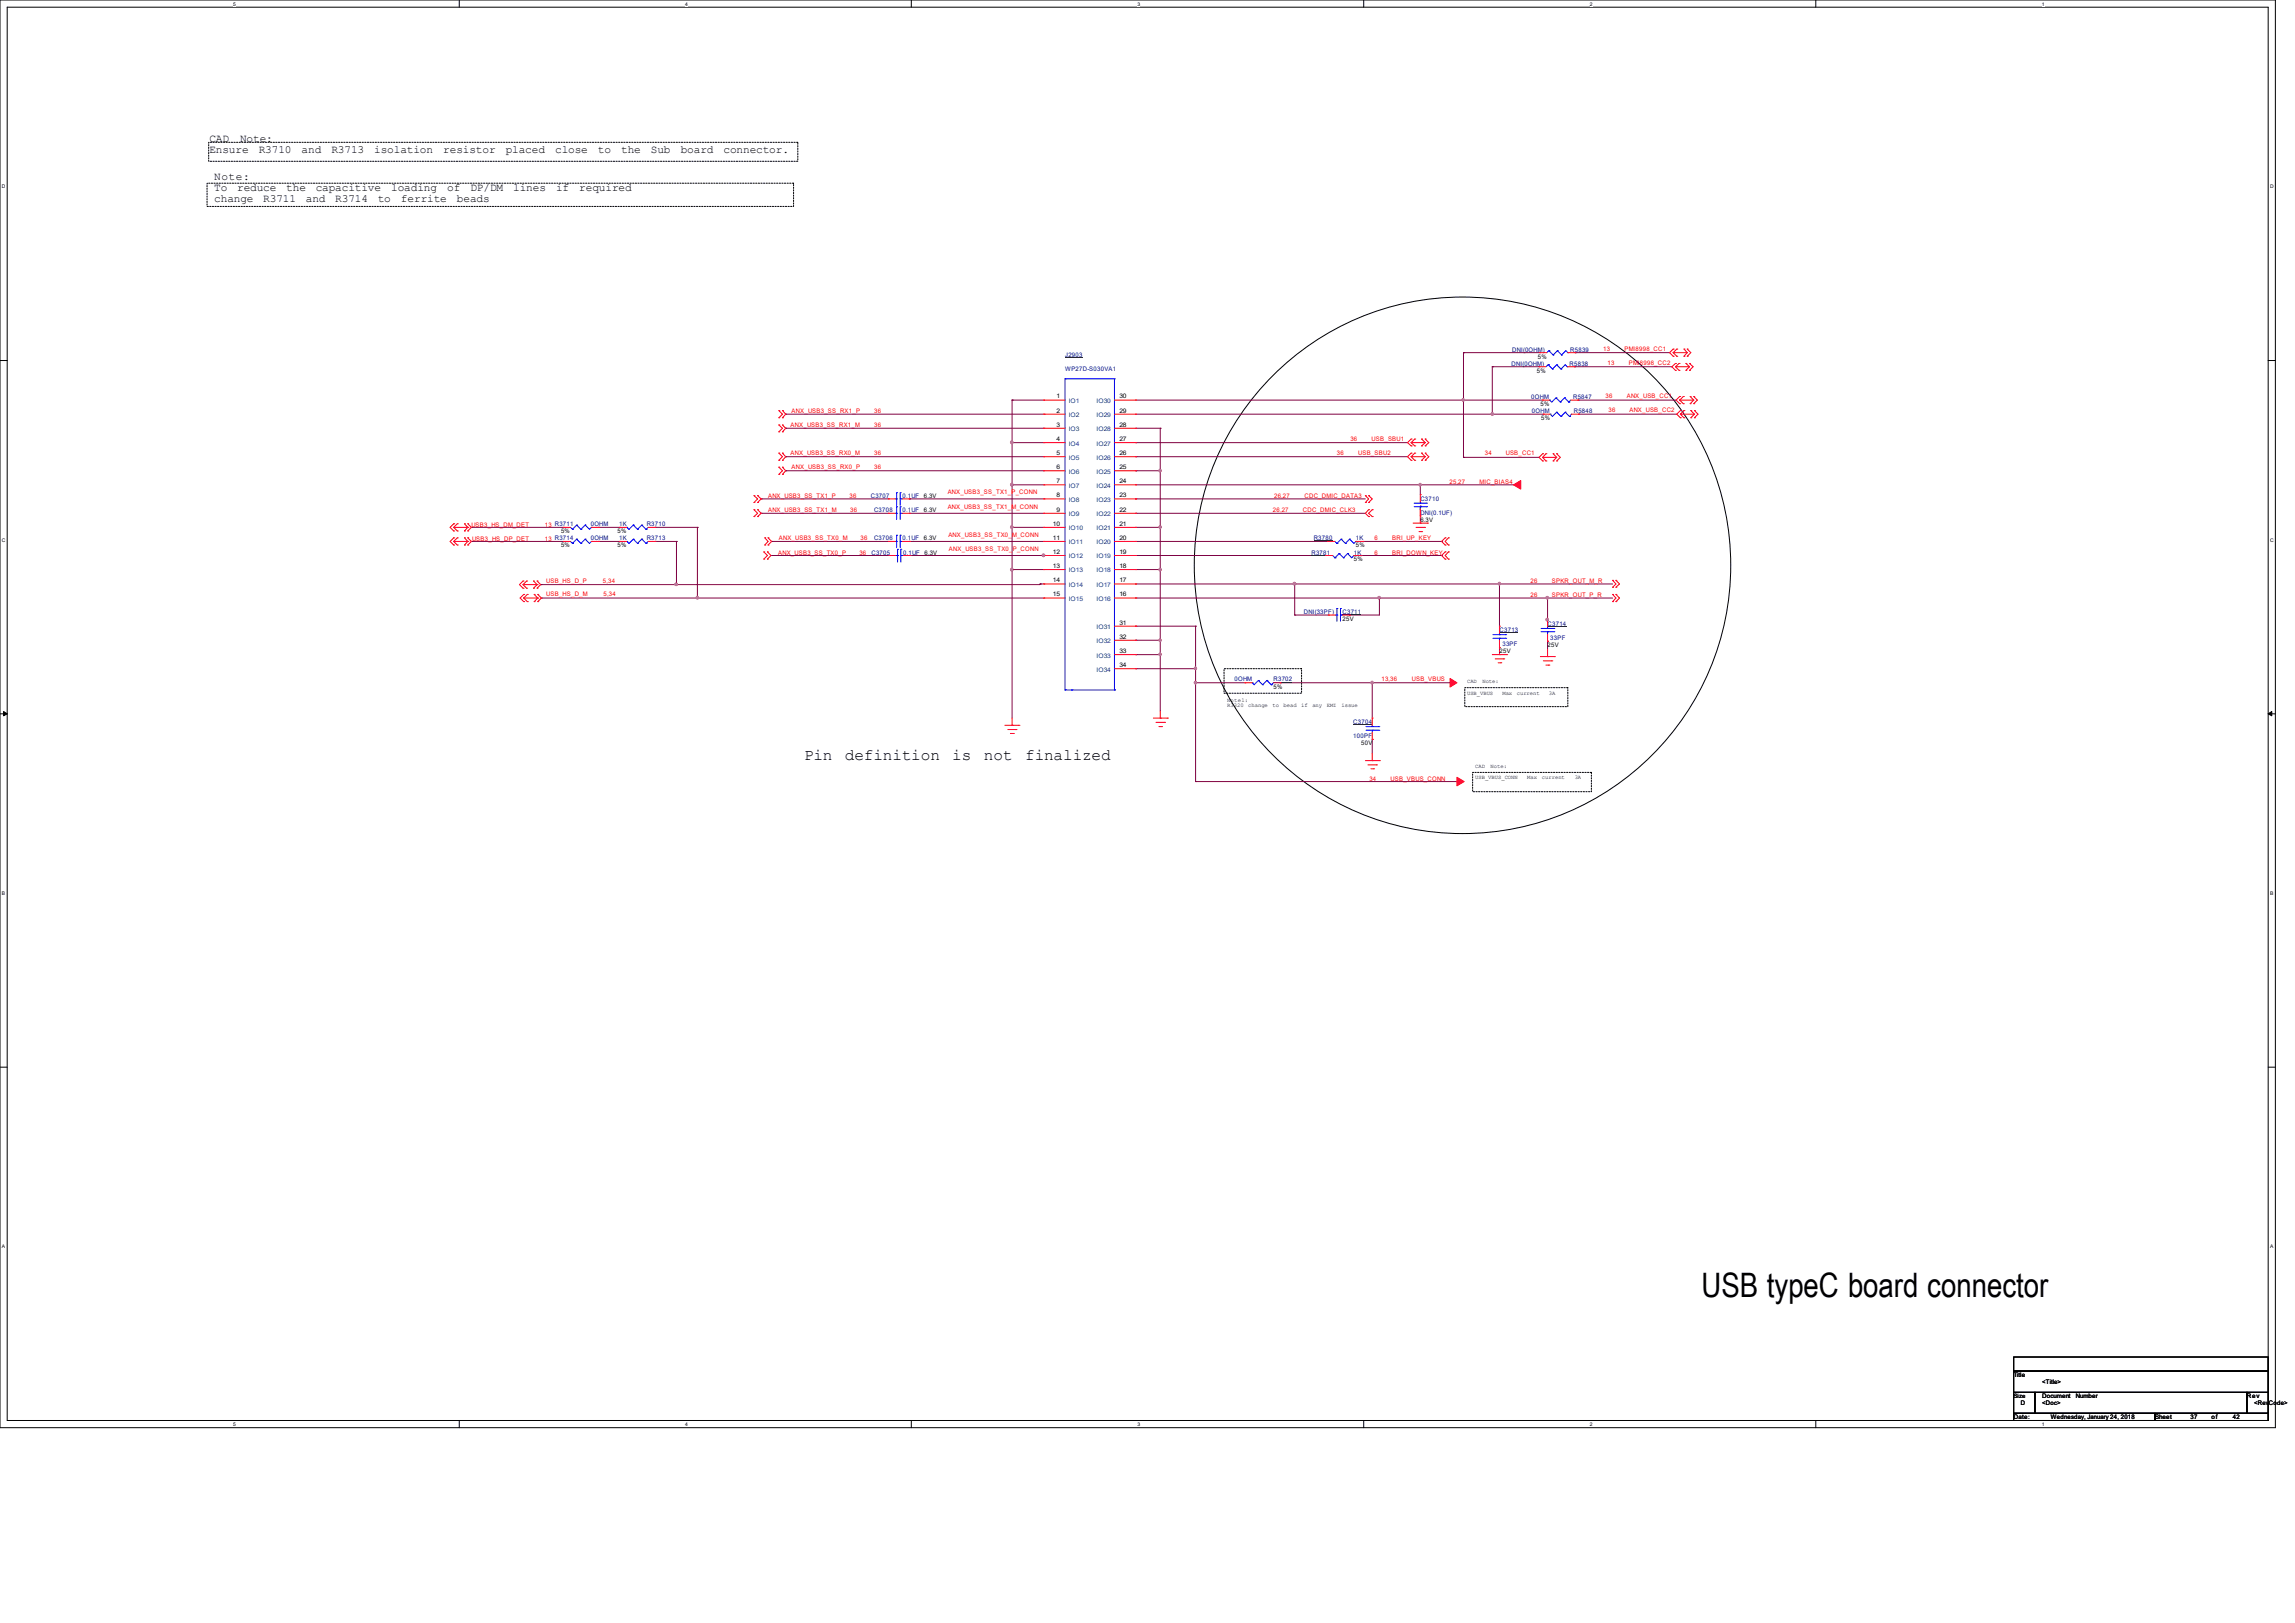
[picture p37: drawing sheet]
<svg xmlns="http://www.w3.org/2000/svg" width="297mm" height="210mm" viewBox="0 0 297 210" stroke-linecap="round" stroke-linejoin="round" font-family="sans-serif">
<defs><g id="words">
<text font-size="4.4" x="220.2" y="167.9">USB typeC board connector</text>
<g font-size="2.1">
<text x="104.1" y="98.3">Pin</text>
<text x="109.3" y="98.3">definition</text>
<text x="123.2" y="98.3">is</text>
<text x="127.3" y="98.3">not</text>
<text x="132.7" y="98.3">finalized</text>
</g>
<g font-size="1.4">
<text x="27.1" y="18.4">CAD</text>
<text x="27.1" y="19.8">Ensure</text>
<text x="27.7" y="23.2">Note:</text>
<text x="31.1" y="18.4">Note:</text>
<text x="33.5" y="19.8">R3710</text>
<text x="39" y="19.8">and</text>
<text x="42.9" y="19.8">R3713</text>
<text x="48.4" y="19.8">isolation</text>
<text x="57.4" y="19.8">resistor</text>
<text x="65.5" y="19.8">placed</text>
<text x="71.8" y="19.8">close</text>
<text x="77.4" y="19.8">to</text>
<text x="80.4" y="19.8">the</text>
<text x="84.2" y="19.8">Sub</text>
<text x="88.1" y="19.8">board</text>
<text x="93.6" y="19.8">connector.</text>
<text x="27.7" y="24.7">To</text>
<text x="27.7" y="26.1">change</text>
<text x="30.7" y="24.7">reduce</text>
<text x="34.1" y="26.1">R3711</text>
<text x="37" y="24.7">the</text>
<text x="39.6" y="26.1">and</text>
<text x="40.9" y="24.7">capacitive</text>
<text x="43.4" y="26.1">R3714</text>
<text x="48.9" y="26.1">to</text>
<text x="50.6" y="24.7">loading</text>
<text x="51.9" y="26.1">ferrite</text>
<text x="57.9" y="24.7">of</text>
<text x="59.1" y="26.1">beads</text>
<text x="60.9" y="24.7">DP/DM</text>
<text x="66.4" y="24.7">lines</text>
<text x="72" y="24.7">if</text>
<text x="75" y="24.7">required</text>
</g>
<g font-size=".8" fill="#000080">
<text x="137.8" y="46.1">J2903</text>
<text x="137.8" y="48">WP27D-S030VA1</text>
<text x="195.6" y="47.3">DNI(0OHM)</text>
<text x="195.7" y="45.5">DNI(0OHM)</text>
<text x="203.1" y="47.3">R5838</text>
<text x="203.2" y="45.5">R5839</text>
<text x="198.2" y="51.6">0OHM</text>
<text x="198.3" y="53.5">0OHM</text>
<text x="203.6" y="51.6">R5847</text>
<text x="203.7" y="53.5">R5848</text>
<text x="112.7" y="64.4">C3707</text>
<text x="116.8" y="64.4">0.1UF</text>
<text x="183.8" y="64.8">C3710</text>
<text x="76.5" y="68.1">0OHM</text>
<text x="76.5" y="69.9">0OHM</text>
<text x="80.1" y="68.1">1K</text>
<text x="80.1" y="69.9">1K</text>
<text x="83.7" y="68.1">R3710</text>
<text x="83.7" y="69.9">R3713</text>
<text x="112.8" y="71.8">C3705</text>
<text x="113.1" y="66.2">C3708</text>
<text x="113.1" y="69.9">C3706</text>
<text x="116.8" y="66.2">0.1UF</text>
<text x="116.8" y="69.9">0.1UF</text>
<text x="116.9" y="71.8">0.1UF</text>
<text x="169.7" y="71.8">R3781</text>
<text x="170" y="69.9">R3780</text>
<text x="175.2" y="71.8">1K</text>
<text x="175.5" y="69.9">1K</text>
<text x="183.8" y="66.6">DNI(0.1UF)</text>
<text x="168.7" y="79.4">DNI(33PF)</text>
<text x="173.7" y="79.4">C3711</text>
<text x="194.1" y="81.8">C3713</text>
<text x="194.4" y="83.6">33PF</text>
<text x="200.3" y="81">C3714</text>
<text x="200.6" y="82.8">33PF</text>
<text x="159.8" y="88.2">0OHM</text>
<text x="164.8" y="88.2">R3702</text>
<text x="175.1" y="93.7">C3704</text>
<text x="175.1" y="95.5">100PF</text>
</g>
<g font-size=".8">
<text x="199" y="46.4">5%</text>
<text x="136.7" y="53.4">2</text>
<text x="136.7" y="51.6">1</text>
<text x="144.9" y="53.4">29</text>
<text x="144.9" y="51.6">30</text>
<text x="198.9" y="48.2">5%</text>
<text x="199.4" y="52.5">5%</text>
<text x="136.7" y="58.9">5</text>
<text x="136.7" y="57.1">4</text>
<text x="136.7" y="55.2">3</text>
<text x="144.9" y="58.9">26</text>
<text x="144.9" y="57.1">27</text>
<text x="144.9" y="55.2">28</text>
<text x="199.4" y="54.4">5%</text>
<text x="119.6" y="64.4">6.3V</text>
<text x="136.7" y="60.7">6</text>
<text x="136.7" y="64.3">8</text>
<text x="136.7" y="62.5">7</text>
<text x="144.9" y="60.7">25</text>
<text x="144.9" y="64.3">23</text>
<text x="144.9" y="62.5">24</text>
<text x="72.6" y="69">5%</text>
<text x="72.6" y="70.8">5%</text>
<text x="79.9" y="69">5%</text>
<text x="79.9" y="70.8">5%</text>
<text x="119.6" y="66.2">6.3V</text>
<text x="119.6" y="69.9">6.3V</text>
<text x="119.6" y="71.8">6.3V</text>
<text x="136.3" y="68">10</text>
<text x="136.3" y="71.7">12</text>
<text x="136.3" y="69.8">11</text>
<text x="136.7" y="66.2">9</text>
<text x="144.9" y="68">21</text>
<text x="144.9" y="66.2">22</text>
<text x="144.9" y="71.7">19</text>
<text x="144.9" y="69.8">20</text>
<text x="175.5" y="70.8">5%</text>
<text x="183.8" y="67.5">6.3V</text>
<text x="136.3" y="77.2">15</text>
<text x="136.3" y="75.4">14</text>
<text x="136.3" y="73.5">13</text>
<text x="144.9" y="77.2">16</text>
<text x="144.9" y="75.4">17</text>
<text x="144.9" y="73.5">18</text>
<text x="175.2" y="72.6">5%</text>
<text x="144.9" y="82.6">32</text>
<text x="144.9" y="80.8">31</text>
<text x="173.7" y="80.3">25V</text>
<text x="200.3" y="83.7">25V</text>
<text x="144.9" y="86.3">34</text>
<text x="144.9" y="84.5">33</text>
<text x="164.8" y="89.1">5%</text>
<text x="194.1" y="84.5">25V</text>
<text x="176.2" y="96.4">50V</text>
<text x="260.6" y="178.2">Title</text>
<text x="264.3" y="179.1">&lt;Title&gt;</text>
<text x="260.6" y="180.9">Size</text>
<text x="260.6" y="183.6">Date:</text>
<text x="261.5" y="181.8">D</text>
<text x="264.3" y="180.9">Document</text>
<text x="264.3" y="181.8">&lt;Doc&gt;</text>
<text x="265.4" y="183.6">Wednesday, January 24, 2018</text>
<text x="268.6" y="180.9">Number</text>
<text x="278.9" y="183.6">Sheet</text>
<text x="283.5" y="183.6">37</text>
<text x="286.2" y="183.6">of</text>
<text x="289" y="183.6">42</text>
<text x="290.8" y="180.9">Rev</text>
<text x="291.7" y="181.8">&lt;RevCode&gt;</text>
</g>
<g font-size=".8" fill="#f00">
<text x="207.5" y="45.4">13</text>
<text x="208" y="47.2">13</text>
<text x="210.2" y="45.4">PMI8998_CC1</text>
<text x="210.8" y="47.2">PMI8998_CC2</text>
<text x="102.5" y="53.5">ANX_USB3_SS_RX1_P</text>
<text x="113.1" y="53.5">36</text>
<text x="207.8" y="51.5">36</text>
<text x="208.2" y="53.3">36</text>
<text x="210.5" y="51.5">ANX_USB_CC1</text>
<text x="210.9" y="53.3">ANX_USB_CC2</text>
<text x="102.3" y="55.3">ANX_USB3_SS_RX1_M</text>
<text x="102.3" y="58.9">ANX_USB3_SS_RX0_M</text>
<text x="113.1" y="55.3">36</text>
<text x="113.1" y="58.9">36</text>
<text x="173" y="58.8">36</text>
<text x="174.8" y="57">36</text>
<text x="175.8" y="58.8">USB_SBU2</text>
<text x="177.5" y="57">USB_SBU1</text>
<text x="192.2" y="58.9">34</text>
<text x="194.9" y="58.9">USB_CC1</text>
<text x="99.4" y="64.4">ANX_USB3_SS_TX1_P</text>
<text x="102.5" y="60.7">ANX_USB3_SS_RX0_P</text>
<text x="109.9" y="64.4">36</text>
<text x="113.1" y="60.7">36</text>
<text x="122.6" y="64">ANX_USB3_SS_TX1_P_CONN</text>
<text x="122.6" y="65.8">ANX_USB3_SS_TX1_M_CONN</text>
<text x="164.9" y="64.4">26,27</text>
<text x="168.8" y="64.4">CDC_DMIC_DATA3</text>
<text x="187.6" y="62.6">25,27</text>
<text x="191.5" y="62.6">MIC_BIAS4</text>
<text x="61" y="68.2">USB3_HS_DM_DET</text>
<text x="61.1" y="70">USB3_HS_DP_DET</text>
<text x="70.5" y="68.2">13 R3711</text>
<text x="70.5" y="70">13 R3714</text>
<text x="99.4" y="66.2">ANX_USB3_SS_TX1_M</text>
<text x="100.7" y="71.8">ANX_USB3_SS_TX0_P</text>
<text x="100.8" y="69.9">ANX_USB3_SS_TX0_M</text>
<text x="110" y="66.2">36</text>
<text x="111.2" y="71.8">36</text>
<text x="111.4" y="69.9">36</text>
<text x="122.7" y="69.5">ANX_USB3_SS_TX0_M_CONN</text>
<text x="122.8" y="71.3">ANX_USB3_SS_TX0_P_CONN</text>
<text x="164.7" y="66.2">26,27</text>
<text x="168.6" y="66.2">CDC_DMIC_CLK3</text>
<text x="177.9" y="69.9">6</text>
<text x="177.9" y="71.8">6</text>
<text x="180.2" y="69.9">BRI_UP_KEY</text>
<text x="180.2" y="71.8">BRI_DOWN_KEY</text>
<text x="70.7" y="75.4">USB_HS_D_P</text>
<text x="70.7" y="77.1">USB_HS_D_M</text>
<text x="78" y="75.4">5,34</text>
<text x="78.1" y="77.1">5,34</text>
<text x="198.1" y="77.2">26</text>
<text x="198.1" y="75.4">26</text>
<text x="200.8" y="77.2">SPKR_OUT_P_R</text>
<text x="200.8" y="75.4">SPKR_OUT_M_R</text>
<text x="178.8" y="88.2">13,36</text>
<text x="182.7" y="88.2">USB_VBUS</text>
<text x="177.2" y="101">34</text>
<text x="180" y="101">USB_VBUS_CONN</text>
</g>
<g font-size=".8" fill="#004080">
<text x="138.3" y="54">IO2</text>
<text x="138.3" y="52.2">IO1</text>
<text x="141.9" y="54">IO29</text>
<text x="141.9" y="52.2">IO30</text>
<text x="138.3" y="59.5">IO5</text>
<text x="138.3" y="57.7">IO4</text>
<text x="138.3" y="55.8">IO3</text>
<text x="141.9" y="59.5">IO26</text>
<text x="141.9" y="57.7">IO27</text>
<text x="141.9" y="55.8">IO28</text>
<text x="138.3" y="61.3">IO6</text>
<text x="138.3" y="64.9">IO8</text>
<text x="138.3" y="63.1">IO7</text>
<text x="141.9" y="61.3">IO25</text>
<text x="141.9" y="64.9">IO23</text>
<text x="141.9" y="63.1">IO24</text>
<text x="138.3" y="68.6">IO10</text>
<text x="138.3" y="66.8">IO9</text>
<text x="138.3" y="70.4">IO11</text>
<text x="141.9" y="68.6">IO21</text>
<text x="141.9" y="66.8">IO22</text>
<text x="141.9" y="70.4">IO20</text>
<text x="138.3" y="77.8">IO15</text>
<text x="138.3" y="75.9">IO14</text>
<text x="138.3" y="74.1">IO13</text>
<text x="138.3" y="72.3">IO12</text>
<text x="141.9" y="77.8">IO16</text>
<text x="141.9" y="75.9">IO17</text>
<text x="141.9" y="74.1">IO18</text>
<text x="141.9" y="72.3">IO19</text>
<text x="141.9" y="83.2">IO32</text>
<text x="141.9" y="81.4">IO31</text>
<text x="141.9" y="86.9">IO34</text>
<text x="141.9" y="85.1">IO33</text>
</g>
<g font-size=".7">
<text x="189.9" y="88.4">CAD</text>
<text x="189.9" y="89.9">USB_VBUS</text>
<text x="191.9" y="88.4">Note:</text>
<text x="194.4" y="89.9">Max</text>
<text x="196.3" y="89.9">current</text>
<text x="200.5" y="89.9">3A</text>
<text x="158.8" y="90.8">Note1:</text>
<text x="158.8" y="91.5">R3320</text>
<text x="161.5" y="91.5">change</text>
<text x="164.7" y="91.5">to</text>
<text x="166.1" y="91.5">bead</text>
<text x="168.4" y="91.5">if</text>
<text x="169.8" y="91.5">any</text>
<text x="171.7" y="91.5">EMI</text>
<text x="173.6" y="91.5">issue</text>
<text x="190.9" y="99.4">CAD</text>
<text x="190.9" y="100.8">USB_VBUS_CONN</text>
<text x="192.9" y="99.4">Note:</text>
<text x="197.7" y="100.8">Max</text>
<text x="199.6" y="100.8">current</text>
<text x="203.8" y="100.8">3A</text>
</g>
<g font-size=".6">
<text x="30.2" y=".7">5</text>
<text x="88.7" y=".7">4</text>
<text x="147.2" y=".7">3</text>
<text x="205.7" y=".7">2</text>
<text x="264.2" y=".7">1</text>
<text x=".3" y="24.4">D</text>
<text x="293.8" y="24.4">D</text>
<text x=".3" y="70.1">C</text>
<text x="293.8" y="70.1">C</text>
<text x=".3" y="115.8">B</text>
<text x="293.8" y="115.8">B</text>
<text x=".3" y="161.5">A</text>
<text x="293.8" y="161.5">A</text>
<text x="30.2" y="184.5">5</text>
<text x="88.7" y="184.5">4</text>
<text x="147.2" y="184.5">3</text>
<text x="205.7" y="184.5">2</text>
<text x="264.2" y="184.5">1</text>
</g>
</g></defs>
<path d="M0 0h294.5v184.7h-294.5zM.9 .9h292.6v182.9h-292.6z" fill="none" stroke="#000" stroke-width=".13"/>
<g fill="#fff">
<path d="M30.2 .1h.3v.7h-.3z"/>
<path d="M30.2 183.9h.3v.8h-.3z"/>
</g>
<path d="M59.4 0v.9M59.4 183.8v.9" fill="none" stroke="#000" stroke-width=".13"/>
<g fill="#fff">
<path d="M88.7 .1h.3v.7h-.3z"/>
<path d="M88.7 183.9h.3v.8h-.3z"/>
</g>
<path d="M117.9 0v.9M117.9 183.8v.9" fill="none" stroke="#000" stroke-width=".13"/>
<g fill="#fff">
<path d="M147.2 .1h.3v.7h-.3z"/>
<path d="M147.2 183.9h.3v.8h-.3z"/>
</g>
<path d="M176.5 0v.9M176.5 183.8v.9" fill="none" stroke="#000" stroke-width=".13"/>
<g fill="#fff">
<path d="M205.7 .1h.4v.7h-.4z"/>
<path d="M205.7 183.9h.4v.8h-.4z"/>
</g>
<path d="M235 0v.9M235 183.8v.9" fill="none" stroke="#000" stroke-width=".13"/>
<g fill="#fff">
<path d="M264.2 .1h.4v.7h-.4z"/>
<path d="M264.2 183.9h.4v.8h-.4z"/>
<path d="M.3 23.8h.4v.7h-.4z"/>
<path d="M293.8 23.8h.5v.7h-.5z"/>
<path d="M.3 69.5h.4v.7h-.4z"/>
<path d="M293.8 69.5h.5v.7h-.5z"/>
</g>
<path d="M0 46.7h.9M293.5 46.7h1" fill="none" stroke="#000" stroke-width=".13"/>
<g fill="#fff">
<path d="M.3 115.2h.4v.8h-.4z"/>
<path d="M293.8 115.2h.4v.8h-.4z"/>
</g>
<path d="M0 92.4h.9M293.5 92.4h1" fill="none" stroke="#000" stroke-width=".13"/>
<path d="M.5 92.1l.4 .3-.4 .2zM293.5 92.4l.5-.3v.5z" fill="#000" stroke="#000" stroke-width=".13"/>
<g fill="#fff">
<path d="M.3 161h.3v.7h-.3z"/>
<path d="M293.8 161h.4v.7h-.4z"/>
</g>
<g fill="none" stroke="#000" stroke-width=".13">
<path d="M27 18.4h76.3v2.5h-76.3zM26.8 23.7h75.9v3h-75.9zM189.6 89h13.3v2.4h-13.3zM190.6 99.9h15.4v2.5h-15.4zM0 138.1h.9M293.5 138.1h1M260.6 175.6h32.9v1.8h-32.9zM260.6 177.4h32.9v2.8h-32.9zM260.6 180.2h2.8v2.7h-2.8zM260.6 182.9h18.3v.9h-18.3zM263.4 180.2h27.4v2.7h-27.4zM278.9 182.9h14.6v.9h-14.6z"/>
<path d="M290.8 180.2h2.7v2.7h-2.7z"/>
<circle cx="189.3" cy="73.2" r="34.7"/>
</g>
<path d="M158.4 86.5h10v3.2h-10z" fill="none" stroke="#000" stroke-width=".13" stroke-dasharray=".2 .2"/>
<g fill="none" stroke="#800040" stroke-width=".13">
<path d="M101.7 55.4h.1M101.7 53.6h.1M101.7 59.1h.1M101.7 55.4h33.4M101.7 53.6h33.4M101.7 59.1h33.4M131 51.8h.1M131 57.3h.1M131 51.8h4.1M131 51.8v41.1M131 57.3h4.1M147 59.1h.1"/>
<path d="M147 57.3h.1M147 51.8h52.6M147 57.3h35.2M147 55.4h3.2M147 53.6h52.7M147 59.1h35.2M150.2 55.4h.1M150.2 55.4v36.6M189.4 51.8h.1M189.4 45.6h.1M189.4 59.2h.1M189.4 45.6h9.9"/>
<path d="M189.4 45.6v13.6M189.4 59.2h9.8M193.1 53.6h.1M193.1 47.5h.1M193.1 47.5h6.1M193.1 47.5v6.1M203.8 47.5h.1M203.8 47.5h12.6M203.8 45.6h.1M203.8 45.6h12.3M204.2 51.8h.1M204.2 51.8h12.7"/>
<path d="M204.3 53.6h.1M204.3 53.6h12.7M61 68.2h.1M61 70.1h.1M61 68.2h11.9M61 70.1h11.9M70 75.6h.1M70.1 77.4h.1M70.1 77.4h65M77.5 70.1h.1M77.5 68.2h.1M77.5 68.2h2.7"/>
<path d="M77.5 70.1h2.7M84.8 70.1h.1M84.8 68.2h.1M84.8 68.2h5.5M84.8 70.1h2.7M87.5 75.6h.1M87.5 70.1h.1M87.5 70.1v5.5M90.3 77.4h.1M90.3 68.2h.1M90.3 68.2v9.2M98.5 64.6h.1"/>
<path d="M98.5 66.4h.1M98.5 64.6h16.5M98.5 66.4h16.5M99.8 71.9h.1M99.8 71.9h15.3M99.9 70.1h.1M99.9 70.1h15.1M101.7 60.9h.1M101.7 60.9h33.4M117.7 64.6h.1M117.7 66.4h.1M117.7 70.1h.1"/>
<path d="M117.7 70.1h17.4M117.7 64.6h17.4M117.7 66.4h17.4M117.8 71.9h17.4M131 62.7h.1M131 68.2h.1M131 73.7h.1M131 62.7h4.1M131 68.2h4.1M131 73.7h4.1M134.6 75.6h.1M134.6 75.6h.5"/>
<path d="M134.6 75.6h-.1h-64.5M135.1 71.9h.1M135.2 71.9h.1M147 77.4h.1M147 75.6h.1M147 66.4h.1M147 64.6h.1M147 60.9h.1M147 62.7h48.9M147 68.2h3.2M147 73.7h3.2M147 77.4h61.7"/>
<path d="M147 75.6h61.7M147 70.1h24.8M147 64.6h29.7M147 66.4h29.7M147 60.9h3.2M147 71.9h24.6M150.2 73.7h.1M150.2 68.2h.1M150.2 60.9h.1M167.6 79.6h.1M167.6 75.6h.1M167.6 79.6h4.3"/>
<path d="M167.6 75.6v4M171.6 71.9h.1M171.8 70.1h.1M174.7 79.6h.1M176.1 71.9h10.5M176.4 70.1h10.2M178.5 77.4h.1M178.5 77.4v2.2h-3.8M183.8 65.5h.1M183.8 62.7h.1M183.8 62.7v1.3M183.8 65.5v1.3"/>
<path d="M186.6 70.1h.1M186.6 71.9h.1M194.1 75.6h.1M194.1 75.6v5.4M195.9 62.7h.1M200.3 77.4h.1M200.3 77.4v3.6M147 81h.1M147 82.8h.1M147 84.7h.1M147 86.5h.1M147 81h7.7"/>
<path d="M147 82.8h3.2M147 84.7h3.2M147 86.5h7.7M150.2 82.8h.1M150.2 84.7h.1M154.7 88.3h.1M154.7 81h.1M154.7 86.5h.1M154.7 88.3h6.4M154.7 81v20.1M165.7 88.3h.1M165.7 88.3h22"/>
<path d="M177.6 88.3h.1M177.6 95.7h.1M177.6 88.3v4.6M177.6 95.7v1.8M200.3 80.2h.1M200.3 83h.1M200.3 83v1M154.7 101.1h.1M154.7 101.1h33.9"/>
</g>
<g fill="#f0f" stroke="#f0f" stroke-width=".13">
<circle cx="177.6" cy="88.3" r=".16"/>
<circle cx="150.1" cy="82.8" r=".16"/>
<circle cx="130.9" cy="62.7" r=".17"/>
<circle cx="130.9" cy="57.2" r=".17"/>
<circle cx="130.9" cy="73.7" r=".17"/>
<circle cx="130.9" cy="68.2" r=".17"/>
<circle cx="178.5" cy="77.3" r=".17"/>
<circle cx="167.5" cy="75.5" r=".17"/>
<circle cx="200.2" cy="77.3" r=".17"/>
<circle cx="194" cy="75.5" r=".16"/>
<circle cx="154.7" cy="88.3" r=".16"/>
<circle cx="150.1" cy="84.7" r=".16"/>
<circle cx="154.7" cy="86.5" r=".16"/>
<circle cx="87.5" cy="75.6" r=".17"/>
<circle cx="90.3" cy="77.3" r=".17"/>
<circle cx="200.2" cy="80.2" r=".17"/>
<circle cx="135" cy="71.9" r=".17"/>
<circle cx="193.1" cy="53.6" r=".17"/>
<circle cx="189.4" cy="51.8" r=".17"/>
<circle cx="183.8" cy="62.7" r=".16"/>
<circle cx="150.1" cy="73.7" r=".16"/>
<circle cx="150.1" cy="68.2" r=".16"/>
<circle cx="150.1" cy="60.9" r=".16"/>
</g>
<g fill="none" stroke="#f00" stroke-width=".13">
<path d="M100.8 53.1h.1M100.8 54.1h.1M100.8 55h.1M100.8 55.9h.1M100.8 58.6h.1M100.8 59.6h.1M100.8 53.1l.5 .5-.5 .5M100.8 55l.5 .4-.5 .5M100.8 58.6l.5 .5-.5 .5M101.3 54.1h.1M101.3 53.1h.1M101.3 55.9h.1"/>
<path d="M101.3 55h.1M101.3 59.6h.1M101.3 58.6h.1M101.3 53.1l.4 .5-.4 .5M101.3 55l.4 .4-.4 .5M101.3 58.6l.4 .5-.4 .5M135.1 59.1h.1M135.1 57.3h.1M135.1 55.4h.1M135.1 53.6h.1M135.1 51.8h.1M135.1 51.8h2.7"/>
<path d="M135.1 53.6h2.7M135.1 57.3h2.7M135.1 59.1h2.7M135.1 55.4h2.7M144.2 51.8h2.8M144.2 53.6h2.8M144.2 57.3h2.8M144.2 59.1h2.8M144.2 55.4h2.8M147 59.1h.1M147 57.3h.1M147 55.4h.1"/>
<path d="M147 53.6h.1M147 51.8h.1M182.6 56.8h.1M182.6 57.7h.1M182.6 57.3h.1M182.6 58.6h.1M182.6 59.6h.1M182.6 59.1h.1M182.6 56.8l-.4 .5 .4 .4M182.6 57.3l.5 .4M182.6 57.3h1.8M182.6 58.6l-.4 .5 .4 .5"/>
<path d="M182.6 59.1l.5 .5M182.6 59.1h1.8M183.1 57.7h.1M183.1 56.8h.1M183.1 59.6h.1M183.1 58.6h.1M183.1 56.8l-.5 .5M183.1 58.6l-.5 .5M184 56.8h.1M184 57.7h.1M184 58.6h.1M184 59.6h.1"/>
<path d="M184 56.8l.4 .5M184 58.6l.4 .5M184.4 57.7h.1M184.4 56.8h.1M184.4 59.6h.1M184.4 58.6h.1M184.4 56.8l.5 .5-.5 .4M184.4 57.3l-.4 .4M184.4 58.6l.5 .5-.5 .5M184.4 59.1l-.4 .5M199.2 47.5h.1M199.2 47.5h.9"/>
<path d="M199.3 45.6h.1M199.3 45.6h.9M199.6 58.7h.1M199.6 59.6h.1M199.6 59.2h.1M199.6 51.8h.1M199.6 51.8h.9M199.6 58.7l-.4 .5 .4 .4M199.6 59.2l.5 .4M199.6 59.2h1.9M199.7 53.6h.1M199.7 53.6h.9"/>
<path d="M200.1 59.6h.1M200.1 58.7h.1M200.1 58.7l-.5 .5M201 58.7h.1M201 59.6h.1M201 58.7l.5 .5M201.5 59.6h.1M201.5 58.7h.1M201.5 58.7l.4 .5-.4 .4M201.5 59.2l-.5 .4M202.8 47.5h1M202.9 45.6h.9"/>
<path d="M203.3 51.8h.9M203.4 53.6h.9M203.8 47.5h.1M203.8 45.6h.1M204.2 51.8h.1M204.3 53.6h.1M216.5 45.2h.1M216.5 46.1h.1M216.5 45.6h.1M216.5 45.2l-.4 .4 .4 .5M216.5 45.6l.5 .5M216.5 45.6h1.9"/>
<path d="M216.8 47h.1M216.8 47.9h.1M216.8 47.5h.1M216.8 47l-.4 .5 .4 .4M216.8 47.5l.5 .4M216.8 47.5h1.9M217 46.1h.1M217 45.2h.1M217 45.2l-.5 .4M217.3 47.9h.1M217.3 47h.1M217.3 47l-.5 .5"/>
<path d="M217.4 51.3h.1M217.4 52.2h.1M217.4 51.8h.1M217.4 51.3l-.5 .5 .5 .4M217.4 51.8l.4 .4M217.4 51.8h1.8M217.5 53.1h.1M217.5 54.1h.1M217.5 53.6h.1M217.5 53.1l-.5 .5 .5 .5M217.5 53.6l.4 .5M217.5 53.6h1.8"/>
<path d="M217.8 52.2h.1M217.8 51.3h.1M217.8 51.3l-.4 .5M217.9 45.2h.1M217.9 46.1h.1M217.9 54.1h.1M217.9 53.1h.1M217.9 45.2l.5 .4M217.9 53.1l-.4 .5M218.2 47h.1M218.2 47.9h.1M218.2 47l.5 .5"/>
<path d="M218.4 46.1h.1M218.4 45.2h.1M218.4 45.2l.4 .4-.4 .5M218.4 45.6l-.5 .5M218.7 47.9h.1M218.7 47h.1M218.7 47l.4 .5-.4 .4M218.7 47.5l-.5 .4M218.7 51.3h.1M218.7 52.2h.1M218.7 51.3l.5 .5M218.8 53.1h.1"/>
<path d="M218.8 54.1h.1M218.8 53.1l.5 .5M219.2 52.2h.1M219.2 51.3h.1M219.2 51.3l.5 .5-.5 .4M219.2 51.8l-.5 .4M219.3 54.1h.1M219.3 53.1h.1M219.3 53.1l.5 .5-.5 .5M219.3 53.6l-.5 .5M58.7 67.8h.1M58.7 68.7h.1"/>
<path d="M58.7 69.6h.1M58.7 70.5h.1M58.7 68.2h1.8M58.7 67.8l-.4 .4 .4 .5M58.7 68.2l.5 .5M58.7 69.6l-.4 .5 .4 .4M58.7 70.1l.5 .4M58.7 70.1h1.8M59.2 67.8h.1M59.2 68.7h.1M59.2 69.6h.1M59.2 70.5h.1"/>
<path d="M59.2 67.8l-.5 .4M59.2 69.6l-.5 .5M60.1 67.8h.1M60.1 68.7h.1M60.1 69.6h.1M60.1 70.5h.1M60.1 67.8l.4 .4M60.1 69.6l.4 .5M60.5 68.7h.1M60.5 67.8h.1M60.5 68.2h.1M60.5 70.5h.1"/>
<path d="M60.5 69.6h.1M60.5 70.1h.1M60.5 67.8l.5 .4-.5 .5M60.5 68.2l-.4 .5M60.5 69.6l.5 .5-.5 .4M60.5 70.1l-.4 .4M67.7 76.1h.1M67.7 75.2h.1M67.7 75.2l-.5 .4 .5 .5M67.7 75.6l.5 .5M67.7 75.6h1.8M67.8 77.9h.1"/>
<path d="M67.8 76.9h.1M67.8 76.9l-.5 .5 .5 .5M67.8 77.4l.4 .5M67.8 77.4h1.8M68.2 75.2h.1M68.2 76.1h.1M68.2 75.2l-.5 .4M68.2 76.9h.1M68.2 77.9h.1M68.2 76.9l-.4 .5M69 76.1h.1M69 75.2h.1"/>
<path d="M69 75.2l.5 .4M69.1 77.9h.1M69.1 76.9h.1M69.1 76.9l.5 .5M69.5 75.2h.1M69.5 76.1h.1M69.5 75.6h.1M69.5 75.2l.5 .4-.5 .5M69.5 75.6l-.5 .5M69.6 76.9h.1M69.6 77.9h.1M69.6 77.4h.1"/>
<path d="M69.6 76.9l.5 .5-.5 .5M69.6 77.4l-.5 .5M72.9 68.2h.1M72.9 70.1h.1M72.9 68.2h.9M72.9 70.1h.9M76.5 68.2h1M76.5 70.1h1M77.5 68.2h.1M77.5 70.1h.1M80.2 68.2h.1M80.2 70.1h.1"/>
<path d="M80.2 68.2h.9M80.2 70.1h.9M83.9 68.2h.9M83.9 70.1h.9M84.8 68.2h.1M84.8 70.1h.1M97.6 66h.1M97.6 66.8h.1M97.6 64.1h.1M97.6 65h.1M97.6 66l.4 .4-.4 .4M97.6 64.1l.4 .5-.4 .4"/>
<path d="M98 66.8h.1M98 66h.1M98 65h.1M98 64.1h.1M98 66l.5 .4-.5 .4M98 64.1l.5 .5-.5 .4M98.8 71.4h.1M98.8 72.3h.1M98.8 71.4l.5 .5-.5 .4M99 69.6h.1M99 70.5h.1M99 69.6l.4 .5-.4 .4"/>
<path d="M99.3 72.3h.1M99.3 71.4h.1M99.3 71.4l.5 .5-.5 .4M99.4 70.5h.1M99.4 69.6h.1M99.4 69.6l.5 .5-.5 .4M100.8 60.5h.1M100.8 61.4h.1M100.8 60.5l.5 .4-.5 .5M101.3 61.4h.1M101.3 60.5h.1M101.3 60.5l.4 .4-.4 .5"/>
<path d="M115 66.4h.1M115 64.6h.1M115 70.1h.1M115 70.1h.9M115 66.4h.9M115 64.6h.9M115.1 71.9h.1M115.1 71.9h.9M116.8 70.1h.9M116.8 66.4h.9M116.8 64.6h.9M116.9 71.9h.9"/>
<path d="M117.7 66.4h.1M117.7 64.6h.1M117.7 70.1h.1M117.8 71.9h.1M135.1 68.2h.1M135.1 60.9h.1M135.1 64.6h.1M135.1 62.7h.1M135.1 66.4h.1M135.1 77.4h.1M135.1 75.6h.1M135.1 73.7h.1"/>
<path d="M135.1 71.9h.1M135.1 70.1h.1M135.1 68.2h2.7M135.1 70.1h2.7M135.1 77.4h2.7M135.1 66.4h2.7M135.1 60.9h2.7M135.1 64.6h2.7M135.1 62.7h2.7M135.1 75.6h2.7M135.1 73.7h2.7M135.1 71.9h2.7"/>
<path d="M144.2 68.2h2.8M144.2 70.1h2.8M144.2 77.4h2.8M144.2 66.4h2.8M144.2 60.9h2.8M144.2 64.6h2.8M144.2 62.7h2.8M144.2 75.6h2.8M144.2 73.7h2.8M144.2 71.9h2.8M147 60.9h.1M147 68.2h.1"/>
<path d="M147 66.4h.1M147 64.6h.1M147 62.7h.1M147 77.4h.1M147 75.6h.1M147 73.7h.1M147 71.9h.1M147 70.1h.1M171.6 71.9h.1M171.6 71.9h.9M171.8 70.1h.1M171.8 70.1h1"/>
<path d="M171.9 79.6h.1M171.9 79.6h.9M173.7 79.6h1M174.7 79.6h.1M175.2 71.9h.9M175.5 70.1h.9M176.1 71.9h.1M176.4 70.1h.1M176.7 64.1h.1M176.7 65h.1M176.7 64.1l.4 .5-.4 .4M177.1 64.1h.1"/>
<path d="M177.1 65h.1M177.1 66.8h.1M177.1 66h.1M177.1 64.1l.5 .5-.5 .4M177.1 66l-.4 .4 .4 .4M177.6 66h.1M177.6 66.8h.1M177.6 66l-.5 .4 .5 .4M182.9 67.7h1.8M183.3 68.2h1.1M183.6 68.8h.4M183.8 67.7h.1"/>
<path d="M183.8 64h.1M183.8 66.8h.1M183.8 64v.9M183.8 65.9v1.8M184 68.8h.1M184.4 68.2h.1M184.7 67.7h.1M187 70.5h.1M187 69.6h.1M187 72.3h.1M187 71.4h.1M187 69.6l-.4 .5 .4 .4"/>
<path d="M187 71.4l-.4 .5 .4 .4M187.5 69.6h.1M187.5 70.5h.1M187.5 71.4h.1M187.5 72.3h.1M187.5 69.6l-.5 .5 .5 .4M187.5 71.4l-.5 .5 .5 .4M208.7 76.9h.1M208.7 77.9h.1M208.7 75.1h.1M208.7 76h.1M208.7 76.9l.4 .5-.4 .5"/>
<path d="M208.7 75.1l.4 .5-.4 .4M209.1 76.9h.1M209.1 77.9h.1M209.1 75.1h.1M209.1 76h.1M209.1 76.9l.5 .5-.5 .5M209.1 75.1l.5 .5-.5 .4M130 93.9h1.9M130.4 94.4h1.1M130.8 94.9h.3M131 93.9h.1M131 92.9v1"/>
<path d="M131.1 94.9h.1M131.5 94.4h.1M131.9 93.9h.1M144.2 84.7h2.8M144.2 82.8h2.8M144.2 81h2.8M144.2 86.5h2.8M147 82.8h.1M147 81h.1M147 86.5h.1M147 84.7h.1M149.3 92.9h1.8"/>
<path d="M149.6 93.5h1.1M150 94h.3M150.2 92.9h.1M150.2 92v.9M150.3 94h.1M150.7 93.5h.1M151.1 92.9h.1M161.1 88.3h.1M161.1 88.3h1M164.8 88.3h.9M165.7 88.3h.1M176.7 98.4h1.8"/>
<path d="M177 99h1.1M177.4 99.5h.4M177.6 98.4h.1M177.6 92.9h.1M177.6 95.7h.1M177.6 92.9v1M177.6 94.7v1M177.6 97.5v.9M177.8 99.5h.1M178.1 99h.1M178.5 98.4h.1M193.1 84.7h1.9"/>
<path d="M193.5 85.3h1.1M193.9 85.8h.3M194.1 84.7h.1M194.1 81h.1M194.1 83.8h.1M194.1 81v1M194.1 82.8v1.9M194.2 85.8h.1M194.6 85.3h.1M195 84.7h.1M199.3 85h1.9M199.7 85.5h1.1"/>
<path d="M200.1 86.1h.3M200.3 85h.1M200.3 80.2h.1M200.3 83h.1M200.3 80.2v.9M200.3 82v1M200.3 84v1M200.4 86.1h.1M200.8 85.5h.1M201.2 85h.1"/>
</g>
<g fill="#f00" stroke="#f00" stroke-width=".13">
<path d="M187.7 87.8l.9 .5-.9 .6z" fill-rule="evenodd"/>
<path d="M188.6 100.6l.9 .5-.9 .6z" fill-rule="evenodd"/>
<path d="M195.9 62.7l.9-.5v1.1z" fill-rule="evenodd"/>
</g>
<g fill="none" stroke="#00f" stroke-width=".13">
<path d="M137.8 49h.1M137.8 49h6.4M137.8 49v40.3M144.2 49h.1M144.2 49v40.3M200.4 47.2h.1M200.4 47.2l.5 .6M200.4 47.2l-.3 .3M200.4 45.4h.1M200.4 45.4l.6 .5M200.4 45.4l-.2 .2M200.5 51.8h.1"/>
<path d="M200.6 53.6h.1M200.9 47.8h.1M201 45.9h.1M201.4 51.5h.1M201.4 51.5l.5 .5M201.4 51.5l-.6 .5-.3-.2M201.5 47.2h.1M201.5 53.3h.1M201.5 47.2l.5 .6M201.5 47.2l-.6 .6M201.5 53.3l.5 .6M201.5 53.3l-.6 .6-.3-.3"/>
<path d="M201.5 45.4h.1M201.5 45.4l.6 .5M201.5 45.4l-.5 .5M201.9 52h.1M202 47.8h.1M202 53.9h.1M202.1 45.9h.1M202.5 51.5h.1M202.5 51.5l-.6 .5M202.5 51.5l.5 .5M202.6 53.3h.1M202.6 53.3l-.6 .6"/>
<path d="M202.6 53.3l.5 .6M202.8 47.5h.1M202.8 47.5l-.2-.3-.6 .6M202.9 45.6h.1M202.9 45.6l-.3-.2-.5 .5M203 52h.1M203.1 53.9h.1M203.3 51.8l-.3 .2M203.4 53.6l-.3 .3M73.8 68.2l.3 .3M73.8 70.1l.3 .2M74.1 68.5h.1"/>
<path d="M74.1 70.3h.1M74.6 67.9h.1M74.6 69.8h.1M74.6 67.9l.6 .6M74.6 67.9l-.5 .6M74.6 69.8l.6 .5M74.6 69.8l-.5 .5M75.2 68.5h.1M75.2 70.3h.1M75.7 67.9h.1M75.7 69.8h.1M75.7 67.9l-.5 .6"/>
<path d="M75.7 67.9l.6 .6 .2-.3M75.7 69.8l-.5 .5M75.7 69.8l.6 .5 .2-.2M76.5 68.2h.1M76.5 70.1h.1M81.1 68.2h.1M81.1 70.1h.1M82 67.9h.1M82 69.8h.1M82 67.9l.5 .6M82 67.9l-.6 .6-.3-.3M82 69.8l.5 .5"/>
<path d="M82 69.8l-.6 .5-.3-.2M82.5 68.5h.1M82.5 70.3h.1M83.1 67.9h.1M83.1 69.8h.1M83.1 67.9l-.6 .6M83.1 67.9l.5 .6M83.1 69.8l-.6 .5M83.1 69.8l.5 .5M83.6 68.5h.1M83.6 70.3h.1M83.9 68.2l-.3 .3"/>
<path d="M83.9 70.1l-.3 .2M115.9 66.4h.1M115.9 64.6h.1M115.9 70.1h.1M116 71.9h.2M116 66.4h.1M116 65.6h.1M116 64.6h.1M116 63.8h.1M116 70.1h.1M116 69.3h.1M116 63.8v1.6"/>
<path d="M116 65.6v1.6M116 69.3v1.6M116.2 71.9h.1M116.2 71.1h.1M116.2 71.1v1.6M116.5 65.6h.1M116.5 66.4h.1M116.5 63.8h.1M116.5 64.6h.1M116.5 69.3h.1M116.5 70.1h.1M116.5 66.4h.3"/>
<path d="M116.5 63.8v1.6M116.5 65.6v1.6M116.5 69.3v1.6M116.5 64.6h.3M116.5 70.1h.3M116.6 71.1h.1M116.6 71.9h.1M116.6 71.9h.3M116.6 71.1v1.6M172.5 71.9l.3 .3M172.8 72.2h.1M172.8 70.1l.2 .2"/>
<path d="M172.8 79.6h.2M173 79.6h.1M173 78.7h.1M173 70.3h.1M173 78.7v1.7M173.3 71.6h.1M173.3 71.6l.6 .6M173.3 71.6l-.5 .6M173.5 78.7h.1M173.5 79.6h.1M173.5 79.6h.2M173.5 78.7v1.7"/>
<path d="M173.6 69.8h.1M173.6 69.8l.5 .5M173.6 69.8l-.6 .5M173.9 72.2h.1M174.1 70.3h.1M174.4 71.6h.1M174.4 71.6l-.5 .6M174.4 71.6l.5 .6 .3-.3M174.7 69.8h.1M174.7 69.8l-.6 .5M174.7 69.8l.5 .5 .3-.2M175.2 71.9h.1"/>
<path d="M175.5 70.1h.1M183 65.6h1.6M183 65.1h1.6M183.8 65.1h.1M183.8 65.6h.1M183.8 64.9v.2M183.8 65.6v.3M184.6 65.6h.1M184.6 65.1h.1M137.8 89.3h.1M137.8 89.3h6.4M138.7 89.3h.1"/>
<path d="M144.2 89.3h.1M162.1 88.3h.1M162.9 88.1h.1M162.9 88.1l.5 .5M162.9 88.1l-.6 .5-.2-.3M163.4 88.6h.1M164 88.1h.1M164 88.1l-.6 .5M164 88.1l.5 .5M164.5 88.6h.1M164.8 88.3l-.3 .3M176.8 94.5h1.6"/>
<path d="M176.8 94h1.6M177.6 94h.1M177.6 94.5h.1M177.6 93.9v.1M177.6 94.5v.2M178.4 94.5h.1M178.4 94h.1M193.2 82.6h1.7M193.2 82.1h1.7M194.1 82.1h.1M194.1 82.6h.1M194.1 82v.1"/>
<path d="M194.1 82.6v.2M194.9 82.6h.1M194.9 82.1h.1M199.4 81.7h1.7M199.4 81.3h1.7M200.3 81.3h.1M200.3 81.7h.1M200.3 81.1v.2M200.3 81.7v.3M201.1 81.7h.1M201.1 81.3h.1"/>
</g>
<path d="M137.8 46.2h2.3M169.7 71.9h2.5M170 70h2.5M173.7 79.5h2.5M164.8 88.3h2.5M175.1 93.8h2.5M194.1 81.9h2.4M200.3 81.1h2.4" fill="none" stroke="#000080" stroke-width=".13"/>
<use href="#words"/>
</svg>
